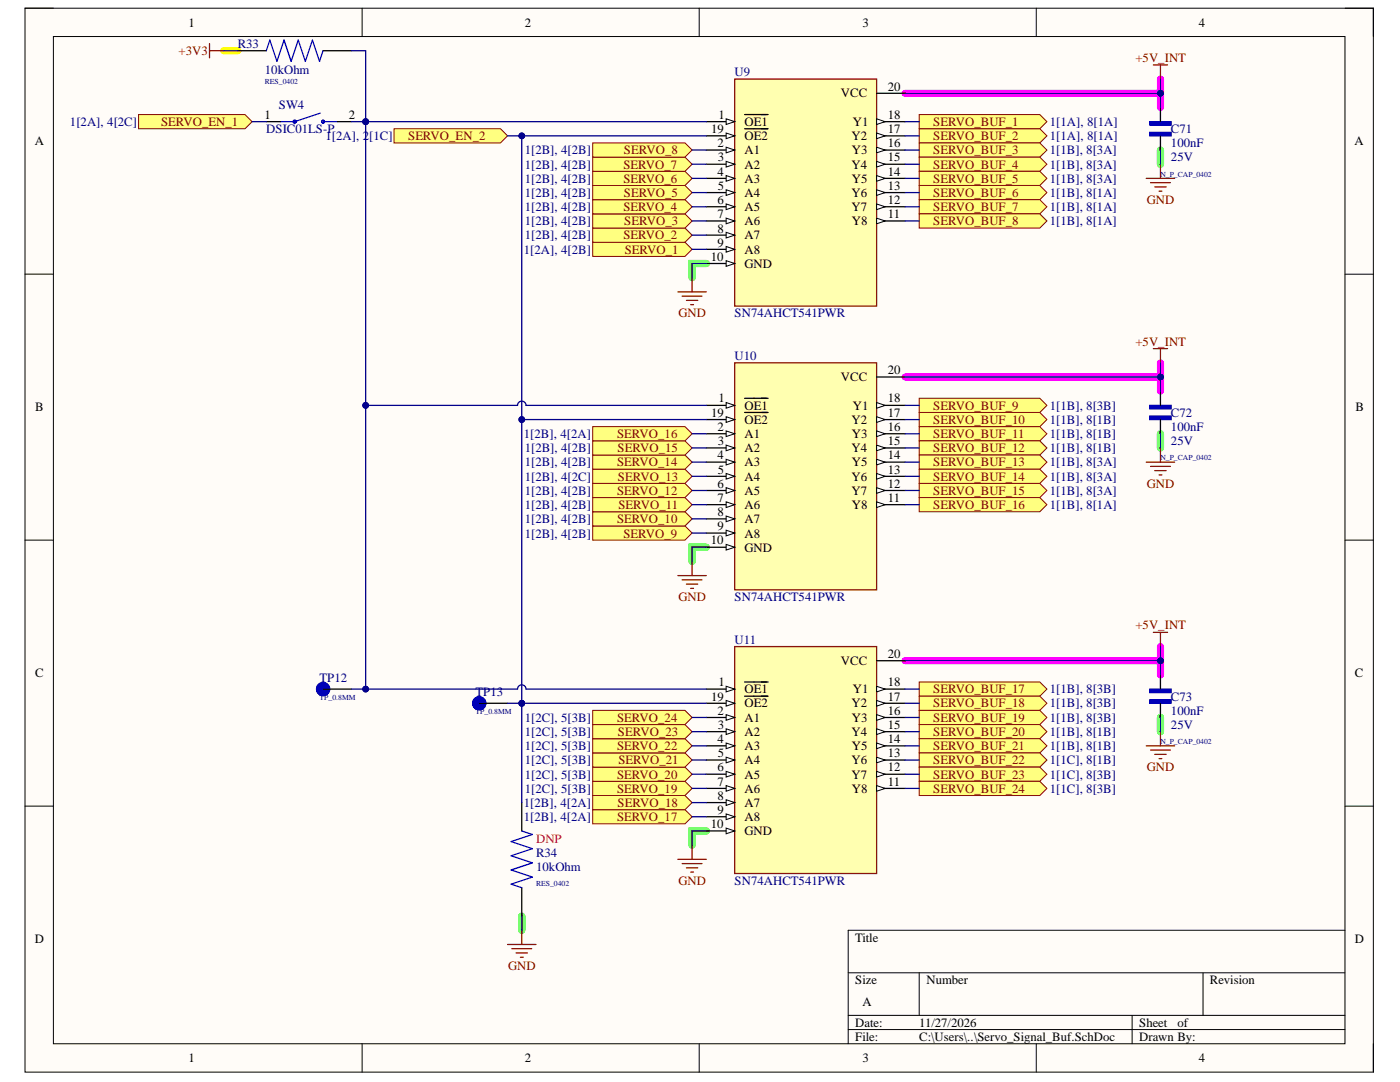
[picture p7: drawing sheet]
<svg xmlns="http://www.w3.org/2000/svg" width="279mm" height="216mm" viewBox="0 0 279 216" stroke-linecap="round" stroke-linejoin="round" font-family="sans-serif">
<defs><g id="words">
<g font-size="2.5">
<text x="37.6" y="5.3">1</text>
<text x="104.7" y="5.3">2</text>
<text x="172.1" y="5.3">3</text>
<text x="239.3" y="5.3">4</text>
<text x="52.8" y="23.8">1</text>
<text x="69.6" y="23.8">2</text>
<text x="143.4" y="23.8">1</text>
<text x="167.8" y="19.4">VCC</text>
<text x="177.2" y="18.1">20</text>
<text x="177.2" y="23.8">18</text>
<text x="6.9" y="29">A</text>
<text x="141.9" y="26.5">19</text>
<text x="143.2" y="29.4">2</text>
<text x="148.6" y="25.1">OE1</text>
<text x="148.6" y="28">OE2</text>
<text x="169.9" y="28">Y2</text>
<text x="170.2" y="25.1">Y1</text>
<text x="177.2" y="26.5">17</text>
<text x="177.2" y="29.4">16</text>
<text x="270.3" y="29">A</text>
<text x="143.2" y="35.1">4</text>
<text x="143.3" y="32.2">3</text>
<text x="148.6" y="30.8">A1</text>
<text x="148.6" y="33.6">A2</text>
<text x="169.9" y="33.6">Y4</text>
<text x="170" y="30.8">Y3</text>
<text x="177.2" y="32.2">15</text>
<text x="177.2" y="35.1">14</text>
<text x="143.2" y="40.7">6</text>
<text x="143.3" y="37.9">5</text>
<text x="148.6" y="36.4">A3</text>
<text x="148.6" y="39.3">A4</text>
<text x="169.9" y="39.3">Y6</text>
<text x="170" y="36.4">Y5</text>
<text x="177.2" y="37.9">13</text>
<text x="177.2" y="40.7">12</text>
<text x="143.2" y="43.5">7</text>
<text x="143.2" y="46.4">8</text>
<text x="148.6" y="42.1">A5</text>
<text x="148.6" y="45">A6</text>
<text x="148.6" y="47.8">A7</text>
<text x="169.9" y="42.1">Y7</text>
<text x="170" y="45">Y8</text>
<text x="177.2" y="43.5">11</text>
<text x="141.8" y="52">10</text>
<text x="143.2" y="49.2">9</text>
<text x="148.6" y="50.6">A8</text>
<text x="148.6" y="53.4">GND</text>
<text x="167.8" y="76.1">VCC</text>
<text x="177.2" y="74.6">20</text>
<text x="7" y="82.1">B</text>
<text x="141.9" y="83.2">19</text>
<text x="143.4" y="80.3">1</text>
<text x="148.6" y="81.7">OE1</text>
<text x="170.2" y="81.7">Y1</text>
<text x="177.2" y="80.3">18</text>
<text x="177.2" y="83.2">17</text>
<text x="270.5" y="82.1">B</text>
<text x="143.2" y="86">2</text>
<text x="143.3" y="88.8">3</text>
<text x="148.6" y="84.6">OE2</text>
<text x="148.6" y="87.4">A1</text>
<text x="169.9" y="84.6">Y2</text>
<text x="170" y="87.4">Y3</text>
<text x="177.2" y="86">16</text>
<text x="177.2" y="88.8">15</text>
<text x="143.2" y="91.6">4</text>
<text x="143.3" y="94.5">5</text>
<text x="148.6" y="90.3">A2</text>
<text x="148.6" y="93.1">A3</text>
<text x="148.6" y="95.9">A4</text>
<text x="169.9" y="90.3">Y4</text>
<text x="169.9" y="95.9">Y6</text>
<text x="170" y="93.1">Y5</text>
<text x="177.2" y="91.6">14</text>
<text x="177.2" y="94.5">13</text>
<text x="143.2" y="97.3">6</text>
<text x="143.2" y="100.2">7</text>
<text x="148.6" y="98.7">A5</text>
<text x="148.6" y="101.6">A6</text>
<text x="169.9" y="98.7">Y7</text>
<text x="170" y="101.6">Y8</text>
<text x="177.2" y="97.3">12</text>
<text x="177.2" y="100.2">11</text>
<text x="143.2" y="103">8</text>
<text x="143.2" y="105.8">9</text>
<text x="148.6" y="104.4">A7</text>
<text x="148.6" y="107.3">A8</text>
<text x="141.8" y="108.6">10</text>
<text x="148.6" y="110.1">GND</text>
<text x="177.2" y="131.3">20</text>
<text x="7" y="135.2">C</text>
<text x="143.4" y="136.9">1</text>
<text x="167.8" y="132.7">VCC</text>
<text x="177.2" y="136.9">18</text>
<text x="270.4" y="135.2">C</text>
<text x="141.9" y="139.8">19</text>
<text x="143.2" y="142.6">2</text>
<text x="148.6" y="138.4">OE1</text>
<text x="148.6" y="141.2">OE2</text>
<text x="169.9" y="141.2">Y2</text>
<text x="170.2" y="138.4">Y1</text>
<text x="177.2" y="139.8">17</text>
<text x="177.2" y="142.6">16</text>
<text x="143.2" y="148.3">4</text>
<text x="143.3" y="145.5">3</text>
<text x="148.6" y="144">A1</text>
<text x="148.6" y="146.8">A2</text>
<text x="148.6" y="149.7">A3</text>
<text x="169.9" y="146.8">Y4</text>
<text x="170" y="144">Y3</text>
<text x="170" y="149.7">Y5</text>
<text x="177.2" y="145.5">15</text>
<text x="177.2" y="148.3">14</text>
<text x="143.2" y="153.9">6</text>
<text x="143.3" y="151.1">5</text>
<text x="148.6" y="152.5">A4</text>
<text x="148.6" y="155.4">A5</text>
<text x="169.9" y="152.5">Y6</text>
<text x="169.9" y="155.4">Y7</text>
<text x="177.2" y="151.1">13</text>
<text x="177.2" y="153.9">12</text>
<text x="143.2" y="156.8">7</text>
<text x="143.2" y="159.6">8</text>
<text x="148.6" y="158.1">A6</text>
<text x="148.6" y="161">A7</text>
<text x="170" y="158.1">Y8</text>
<text x="177.2" y="156.8">11</text>
<text x="141.8" y="165.2">10</text>
<text x="143.2" y="162.5">9</text>
<text x="148.6" y="163.8">A8</text>
<text x="148.6" y="166.7">GND</text>
<text x="6.9" y="188.2">D</text>
<text x="170.7" y="187.9">Title</text>
<text x="270.4" y="188.2">D</text>
<text x="170.7" y="196.4">Size</text>
<text x="184.9" y="196.4">Number</text>
<text x="241.5" y="196.4">Revision</text>
<text x="172.1" y="200.7">A</text>
<text x="170.7" y="204.9">Date:</text>
<text x="170.7" y="207.7">File:</text>
<text x="183.5" y="204.9">11/27/2026</text>
<text x="183.5" y="207.7">C:\Users\..\Servo_Signal_Buf.SchDoc</text>
<text x="227.4" y="204.9">Sheet</text>
<text x="227.4" y="207.7">Drawn By:</text>
<text x="235" y="204.9">of</text>
<text x="37.6" y="212">1</text>
<text x="104.7" y="212">2</text>
<text x="172.1" y="212">3</text>
<text x="239.3" y="212">4</text>
</g>
<g font-size="2.5" fill="#800000">
<text x="35.6" y="11">+3V3</text>
<text x="226.6" y="12.4">+5V_INT</text>
<text x="32.1" y="25.1">SERVO_EN_1</text>
<text x="81.5" y="28">SERVO_EN_2</text>
<text x="186.2" y="25.1">SERVO_BUF_1</text>
<text x="186.2" y="28">SERVO_BUF_2</text>
<text x="124.4" y="33.6">SERVO_7</text>
<text x="124.5" y="30.8">SERVO_8</text>
<text x="186.2" y="30.8">SERVO_BUF_3</text>
<text x="186.2" y="33.6">SERVO_BUF_4</text>
<text x="124.4" y="36.4">SERVO_6</text>
<text x="124.5" y="39.3">SERVO_5</text>
<text x="186.2" y="36.4">SERVO_BUF_5</text>
<text x="186.2" y="39.3">SERVO_BUF_6</text>
<text x="228.9" y="40.7">GND</text>
<text x="124.4" y="47.8">SERVO_2</text>
<text x="124.4" y="42.1">SERVO_4</text>
<text x="124.6" y="45">SERVO_3</text>
<text x="186.2" y="42.1">SERVO_BUF_7</text>
<text x="186.2" y="45">SERVO_BUF_8</text>
<text x="124.7" y="50.6">SERVO_1</text>
<text x="135.4" y="63.3">GND</text>
<text x="226.6" y="69">+5V_INT</text>
<text x="186.2" y="81.7">SERVO_BUF_9</text>
<text x="123.1" y="87.4">SERVO_16</text>
<text x="186.2" y="84.6">SERVO_BUF_10</text>
<text x="186.2" y="87.4">SERVO_BUF_11</text>
<text x="123.1" y="93.1">SERVO_14</text>
<text x="123.2" y="90.3">SERVO_15</text>
<text x="123.3" y="95.9">SERVO_13</text>
<text x="186.2" y="90.3">SERVO_BUF_12</text>
<text x="186.2" y="93.1">SERVO_BUF_13</text>
<text x="186.2" y="95.9">SERVO_BUF_14</text>
<text x="123.1" y="98.7">SERVO_12</text>
<text x="123.4" y="101.6">SERVO_11</text>
<text x="186.2" y="98.7">SERVO_BUF_15</text>
<text x="186.2" y="101.6">SERVO_BUF_16</text>
<text x="228.9" y="97.3">GND</text>
<text x="123.1" y="104.4">SERVO_10</text>
<text x="124.4" y="107.3">SERVO_9</text>
<text x="135.4" y="119.9">GND</text>
<text x="226.6" y="125.6">+5V_INT</text>
<text x="186.2" y="138.4">SERVO_BUF_17</text>
<text x="186.2" y="141.2">SERVO_BUF_18</text>
<text x="123.1" y="149.7">SERVO_22</text>
<text x="123.1" y="144">SERVO_24</text>
<text x="123.3" y="146.8">SERVO_23</text>
<text x="186.2" y="144">SERVO_BUF_19</text>
<text x="186.2" y="146.8">SERVO_BUF_20</text>
<text x="186.2" y="149.7">SERVO_BUF_21</text>
<text x="123.1" y="155.4">SERVO_20</text>
<text x="123.4" y="152.5">SERVO_21</text>
<text x="186.2" y="152.5">SERVO_BUF_22</text>
<text x="186.2" y="155.4">SERVO_BUF_23</text>
<text x="228.9" y="153.9">GND</text>
<text x="123.1" y="158.1">SERVO_19</text>
<text x="123.2" y="161">SERVO_18</text>
<text x="186.2" y="158.1">SERVO_BUF_24</text>
<text x="123.1" y="163.8">SERVO_17</text>
<text x="135.4" y="176.6">GND</text>
<text x="101.4" y="193.6">GND</text>
</g>
<g font-size="2.5" fill="#000080">
<text x="47.4" y="9.6">R33</text>
<text x="52.9" y="14.8">10kOhm</text>
<text x="146.6" y="15.2">U9</text>
<text x="55.7" y="21.7">SW4</text>
<text x="14" y="25.1">1[2A], 4[2C]</text>
<text x="53.1" y="26.5">DSIC01LS-P</text>
<text x="65" y="28">1[2A], 2[1C]</text>
<text x="209.5" y="25.1">1[1A], 8[1A]</text>
<text x="209.5" y="28">1[1A], 8[1A]</text>
<text x="233.7" y="29.4">100nF</text>
<text x="233.7" y="26.5">C71</text>
<text x="104.7" y="33.6">1[2B], 4[2B]</text>
<text x="104.7" y="30.8">1[2B], 4[2B]</text>
<text x="209.5" y="30.8">1[1B], 8[3A]</text>
<text x="209.5" y="33.6">1[1B], 8[3A]</text>
<text x="233.7" y="32.2">25V</text>
<text x="104.7" y="39.3">1[2B], 4[2B]</text>
<text x="104.7" y="36.4">1[2B], 4[2B]</text>
<text x="209.5" y="36.4">1[1B], 8[3A]</text>
<text x="209.5" y="39.3">1[1B], 8[1A]</text>
<text x="104.7" y="47.8">1[2B], 4[2B]</text>
<text x="104.7" y="45">1[2B], 4[2B]</text>
<text x="104.7" y="42.1">1[2B], 4[2B]</text>
<text x="209.5" y="42.1">1[1B], 8[1A]</text>
<text x="209.5" y="45">1[1B], 8[1A]</text>
<text x="104.5" y="50.6">1[2A], 4[2B]</text>
<text x="146.6" y="63.3">SN74AHCT541PWR</text>
<text x="146.6" y="71.8">U10</text>
<text x="209.5" y="81.7">1[1B], 8[3B]</text>
<text x="233.7" y="83.2">C72</text>
<text x="104.5" y="87.4">1[2B], 4[2A]</text>
<text x="209.5" y="84.6">1[1B], 8[1B]</text>
<text x="209.5" y="87.4">1[1B], 8[1B]</text>
<text x="233.7" y="88.8">25V</text>
<text x="233.7" y="86">100nF</text>
<text x="104.7" y="95.9">1[2B], 4[2C]</text>
<text x="104.7" y="93.1">1[2B], 4[2B]</text>
<text x="104.7" y="90.3">1[2B], 4[2B]</text>
<text x="209.5" y="90.3">1[1B], 8[1B]</text>
<text x="209.5" y="93.1">1[1B], 8[3A]</text>
<text x="209.5" y="95.9">1[1B], 8[3A]</text>
<text x="104.7" y="101.6">1[2B], 4[2B]</text>
<text x="104.7" y="98.7">1[2B], 4[2B]</text>
<text x="209.5" y="98.7">1[1B], 8[3A]</text>
<text x="209.5" y="101.6">1[1B], 8[1A]</text>
<text x="104.7" y="107.3">1[2B], 4[2B]</text>
<text x="104.7" y="104.4">1[2B], 4[2B]</text>
<text x="146.6" y="119.9">SN74AHCT541PWR</text>
<text x="146.6" y="128.5">U11</text>
<text x="63.8" y="136.1">TP12</text>
<text x="94.9" y="139">TP13</text>
<text x="209.5" y="138.4">1[1B], 8[3B]</text>
<text x="209.5" y="141.2">1[1B], 8[3B]</text>
<text x="233.7" y="142.6">100nF</text>
<text x="233.7" y="139.8">C73</text>
<text x="104.7" y="149.7">1[2C], 5[3B]</text>
<text x="104.7" y="146.8">1[2C], 5[3B]</text>
<text x="104.7" y="144">1[2C], 5[3B]</text>
<text x="209.5" y="144">1[1B], 8[3B]</text>
<text x="209.5" y="146.8">1[1B], 8[1B]</text>
<text x="209.5" y="149.7">1[1B], 8[1B]</text>
<text x="233.7" y="145.5">25V</text>
<text x="104.7" y="155.4">1[2C], 5[3B]</text>
<text x="104.7" y="152.5">1[2C], 5[3B]</text>
<text x="209.5" y="152.5">1[1C], 8[1B]</text>
<text x="209.5" y="155.4">1[1C], 8[3B]</text>
<text x="104.5" y="161">1[2B], 4[2A]</text>
<text x="104.7" y="158.1">1[2C], 5[3B]</text>
<text x="209.5" y="158.1">1[1C], 8[3B]</text>
<text x="104.5" y="163.8">1[2B], 4[2A]</text>
<text x="107" y="173.8">10kOhm</text>
<text x="107" y="170.9">R34</text>
<text x="146.6" y="176.6">SN74AHCT541PWR</text>
</g>
<text font-size="2.5" fill="#f00" x="107" y="168.1">DNP</text>
<g font-size="1.5" fill="#000080">
<text x="52.9" y="16.7">RES_0402</text>
<text x="231.6" y="35.2">N_P_CAP_0402</text>
<text x="231.6" y="91.9">N_P_CAP_0402</text>
<text x="63.8" y="139.7">TP_0.8MM</text>
<text x="94.9" y="142.5">TP_0.8MM</text>
<text x="231.6" y="148.5">N_P_CAP_0402</text>
<text x="107" y="176.8">RES_0402</text>
</g>
</g></defs>
<path d="M5 1.6h269.1v212.3h-269.1z" fill-rule="evenodd" fill="#fffcf8"/>
<path d="M5 1.6h269.1v212.3h-269.1z" fill="none" stroke="#000" stroke-width=".2"/>
<path d="M10.7 7.3h257.7v201h-257.7z" fill-rule="evenodd" fill="#fffcf8"/>
<g fill="none" stroke="#000" stroke-width=".2">
<path d="M5 1.6h5.7M10.7 7.3h257.7v201h-257.7zM72.3 1.6v5.7M139.5 1.6v5.7M206.8 1.6v5.7M268.4 1.6h5.7v5.7M5 54.7h5.7M268.4 54.7h5.7M5 107.8h5.7M268.4 107.8h5.7M5 160.9h5.7M268.4 160.9h5.7"/>
<path d="M169.3 194.1h99.1M183.4 194.1v8.5M240.1 194.1v8.5M268.4 185.6h-99.1v22.7M72.3 208.3v5.6M139.5 208.3v5.6M169.3 202.6h99.1M169.3 205.4h99.1M206.8 208.3v5.6M225.9 202.6v5.7M274.1 208.3v5.6"/>
</g>
<path d="M231.6 29.9v2.9M141 52.6h-2.9v2.8M231.6 86.6v2.8M141 109.2h-2.9v2.8M231.6 143.2v2.8M141 165.8h-2.9v2.8M104.1 182.8v2.8" fill="none" stroke="#0f0" stroke-width="1.4"/>
<path d="M180.6 18.6h51v2.8M231.6 15.8v2.8M180.6 75.2h51v2.9M231.6 72.4v2.8M180.6 131.8h51v2.9M231.6 129v2.8" fill="none" stroke="#f0f" stroke-width="1.4"/>
<path d="M44.6 10.1h2.9" fill="none" stroke="#ff0" stroke-width="1.4"/>
<path d="M118.3 48.3h18.4l1.4 1.5-1.4 1.4h-18.4z" fill-rule="evenodd" fill="#ffff80"/>
<path d="M118.3 48.3h18.4l1.4 1.5-1.4 1.4h-18.4z" fill="none" stroke="#800000" stroke-width=".2"/>
<path d="M118.3 45.5h18.4l1.4 1.4-1.4 1.4h-18.4z" fill-rule="evenodd" fill="#ffff80"/>
<path d="M118.3 45.5h18.4l1.4 1.4-1.4 1.4h-18.4z" fill="none" stroke="#800000" stroke-width=".2"/>
<path d="M118.3 42.7h18.4l1.4 1.4-1.4 1.4h-18.4z" fill-rule="evenodd" fill="#ffff80"/>
<path d="M118.3 42.7h18.4l1.4 1.4-1.4 1.4h-18.4z" fill="none" stroke="#800000" stroke-width=".2"/>
<path d="M118.3 39.8h18.4l1.4 1.5-1.4 1.4h-18.4z" fill-rule="evenodd" fill="#ffff80"/>
<path d="M118.3 39.8h18.4l1.4 1.5-1.4 1.4h-18.4z" fill="none" stroke="#800000" stroke-width=".2"/>
<path d="M118.3 37h18.4l1.4 1.4-1.4 1.4h-18.4z" fill-rule="evenodd" fill="#ffff80"/>
<path d="M118.3 37h18.4l1.4 1.4-1.4 1.4h-18.4z" fill="none" stroke="#800000" stroke-width=".2"/>
<path d="M118.3 34.2h18.4l1.4 1.4-1.4 1.4h-18.4z" fill-rule="evenodd" fill="#ffff80"/>
<path d="M118.3 34.2h18.4l1.4 1.4-1.4 1.4h-18.4z" fill="none" stroke="#800000" stroke-width=".2"/>
<path d="M118.3 31.4h18.4l1.4 1.4-1.4 1.4h-18.4z" fill-rule="evenodd" fill="#ffff80"/>
<path d="M118.3 31.4h18.4l1.4 1.4-1.4 1.4h-18.4z" fill="none" stroke="#800000" stroke-width=".2"/>
<path d="M118.3 28.5h18.4l1.4 1.4-1.4 1.5h-18.4z" fill-rule="evenodd" fill="#ffff80"/>
<path d="M118.3 28.5h18.4l1.4 1.4-1.4 1.5h-18.4z" fill="none" stroke="#800000" stroke-width=".2"/>
<path d="M146.6 15.8h28.3v45.3h-28.3z" fill-rule="evenodd" fill="#ffffb0"/>
<path d="M146.6 15.8h28.3v45.3h-28.3z" fill="none" stroke="#980000" stroke-width=".25"/>
<path d="M141 24.3h5.6" fill="none" stroke="#000" stroke-width=".25"/>
<path d="M144.9 23.7l1.7 .6-1.7 .5z" fill="#f8fcff"/>
<path d="M144.9 23.7l1.7 .6-1.7 .5z" fill="none" stroke="#000" stroke-width=".2"/>
<path d="M141 27.1h5.6M148.6 22.9h4.7" fill="none" stroke="#000" stroke-width=".25"/>
<path d="M144.9 26.5l1.7 .6-1.7 .6z" fill="#f8fcff"/>
<path d="M144.9 26.5l1.7 .6-1.7 .6z" fill="none" stroke="#000" stroke-width=".2"/>
<path d="M141 29.9h5.6M148.6 25.7h4.7" fill="none" stroke="#000" stroke-width=".25"/>
<path d="M144.9 29.4l1.7 .5-1.7 .6z" fill="#f8fcff"/>
<path d="M144.9 29.4l1.7 .5-1.7 .6z" fill="none" stroke="#000" stroke-width=".2"/>
<path d="M141 32.8h5.6" fill="none" stroke="#000" stroke-width=".25"/>
<path d="M144.9 32.2l1.7 .6-1.7 .5z" fill="#f8fcff"/>
<path d="M144.9 32.2l1.7 .6-1.7 .5z" fill="none" stroke="#000" stroke-width=".2"/>
<path d="M141 35.6h5.6" fill="none" stroke="#000" stroke-width=".25"/>
<path d="M144.9 35l1.7 .6-1.7 .6z" fill="#f8fcff"/>
<path d="M144.9 35l1.7 .6-1.7 .6z" fill="none" stroke="#000" stroke-width=".2"/>
<path d="M141 38.4h5.6" fill="none" stroke="#000" stroke-width=".25"/>
<path d="M144.9 37.9l1.7 .5-1.7 .6z" fill="#f8fcff"/>
<path d="M144.9 37.9l1.7 .5-1.7 .6z" fill="none" stroke="#000" stroke-width=".2"/>
<path d="M141 41.3h5.6" fill="none" stroke="#000" stroke-width=".25"/>
<path d="M144.9 40.7l1.7 .6-1.7 .5z" fill="#f8fcff"/>
<path d="M144.9 40.7l1.7 .6-1.7 .5z" fill="none" stroke="#000" stroke-width=".2"/>
<path d="M141 44.1h5.6" fill="none" stroke="#000" stroke-width=".25"/>
<path d="M144.9 43.5l1.7 .6-1.7 .6z" fill="#f8fcff"/>
<path d="M144.9 43.5l1.7 .6-1.7 .6z" fill="none" stroke="#000" stroke-width=".2"/>
<path d="M141 46.9h5.6" fill="none" stroke="#000" stroke-width=".25"/>
<path d="M144.9 46.4l1.7 .5-1.7 .6z" fill="#f8fcff"/>
<path d="M144.9 46.4l1.7 .5-1.7 .6z" fill="none" stroke="#000" stroke-width=".2"/>
<path d="M141 49.8h5.6" fill="none" stroke="#000" stroke-width=".25"/>
<path d="M144.9 49.2l1.7 .6-1.7 .5z" fill="#f8fcff"/>
<path d="M144.9 49.2l1.7 .6-1.7 .5z" fill="none" stroke="#000" stroke-width=".2"/>
<path d="M141 52.6h5.6" fill="none" stroke="#000" stroke-width=".25"/>
<path d="M144.9 52l1.7 .6-1.7 .6z" fill="#f8fcff"/>
<path d="M144.9 52l1.7 .6-1.7 .6z" fill="none" stroke="#000" stroke-width=".2"/>
<path d="M174.9 18.6h5.7M174.9 24.3h5.7" fill="none" stroke="#000" stroke-width=".25"/>
<path d="M174.9 23.7l1.7 .6-1.7 .5z" fill="#f8fcff"/>
<path d="M174.9 23.7l1.7 .6-1.7 .5z" fill="none" stroke="#000" stroke-width=".2"/>
<path d="M174.9 27.1h5.7" fill="none" stroke="#000" stroke-width=".25"/>
<path d="M174.9 26.5l1.7 .6-1.7 .6z" fill="#f8fcff"/>
<path d="M174.9 26.5l1.7 .6-1.7 .6z" fill="none" stroke="#000" stroke-width=".2"/>
<path d="M174.9 29.9h5.7" fill="none" stroke="#000" stroke-width=".25"/>
<path d="M174.9 29.4l1.7 .5-1.7 .6z" fill="#f8fcff"/>
<path d="M174.9 29.4l1.7 .5-1.7 .6z" fill="none" stroke="#000" stroke-width=".2"/>
<path d="M174.9 32.8h5.7" fill="none" stroke="#000" stroke-width=".25"/>
<path d="M174.9 32.2l1.7 .6-1.7 .5z" fill="#f8fcff"/>
<path d="M174.9 32.2l1.7 .6-1.7 .5z" fill="none" stroke="#000" stroke-width=".2"/>
<path d="M174.9 35.6h5.7" fill="none" stroke="#000" stroke-width=".25"/>
<path d="M174.9 35l1.7 .6-1.7 .6z" fill="#f8fcff"/>
<path d="M174.9 35l1.7 .6-1.7 .6z" fill="none" stroke="#000" stroke-width=".2"/>
<path d="M174.9 38.4h5.7" fill="none" stroke="#000" stroke-width=".25"/>
<path d="M174.9 37.9l1.7 .5-1.7 .6z" fill="#f8fcff"/>
<path d="M174.9 37.9l1.7 .5-1.7 .6z" fill="none" stroke="#000" stroke-width=".2"/>
<path d="M174.9 41.3h5.7" fill="none" stroke="#000" stroke-width=".25"/>
<path d="M174.9 40.7l1.7 .6-1.7 .5z" fill="#f8fcff"/>
<path d="M174.9 40.7l1.7 .6-1.7 .5z" fill="none" stroke="#000" stroke-width=".2"/>
<path d="M174.9 44.1h5.7" fill="none" stroke="#000" stroke-width=".25"/>
<path d="M174.9 43.5l1.7 .6-1.7 .6z" fill="#f8fcff"/>
<path d="M174.9 43.5l1.7 .6-1.7 .6z" fill="none" stroke="#000" stroke-width=".2"/>
<path d="M135.3 58.2h5.7M136.1 59.1h4M137 59.9h2.3M138.1 55.4v2.8M137.8 60.8h.6" fill="none" stroke="#800000" stroke-width=".25"/>
<path d="M118.3 104.9h18.4l1.4 1.5-1.4 1.4h-18.4z" fill-rule="evenodd" fill="#ffff80"/>
<path d="M118.3 104.9h18.4l1.4 1.5-1.4 1.4h-18.4z" fill="none" stroke="#800000" stroke-width=".2"/>
<path d="M118.3 102.1h18.4l1.4 1.4-1.4 1.4h-18.4z" fill-rule="evenodd" fill="#ffff80"/>
<path d="M118.3 102.1h18.4l1.4 1.4-1.4 1.4h-18.4z" fill="none" stroke="#800000" stroke-width=".2"/>
<path d="M118.3 99.3h18.4l1.4 1.4-1.4 1.4h-18.4z" fill-rule="evenodd" fill="#ffff80"/>
<path d="M118.3 99.3h18.4l1.4 1.4-1.4 1.4h-18.4z" fill="none" stroke="#800000" stroke-width=".2"/>
<path d="M118.3 96.5h18.4l1.4 1.4-1.4 1.4h-18.4z" fill-rule="evenodd" fill="#ffff80"/>
<path d="M118.3 96.5h18.4l1.4 1.4-1.4 1.4h-18.4z" fill="none" stroke="#800000" stroke-width=".2"/>
<path d="M118.3 93.6h18.4l1.4 1.4-1.4 1.5h-18.4z" fill-rule="evenodd" fill="#ffff80"/>
<path d="M118.3 93.6h18.4l1.4 1.4-1.4 1.5h-18.4z" fill="none" stroke="#800000" stroke-width=".2"/>
<path d="M118.3 90.8h18.4l1.4 1.4-1.4 1.4h-18.4z" fill-rule="evenodd" fill="#ffff80"/>
<path d="M118.3 90.8h18.4l1.4 1.4-1.4 1.4h-18.4z" fill="none" stroke="#800000" stroke-width=".2"/>
<path d="M118.3 88h18.4l1.4 1.4-1.4 1.4h-18.4z" fill-rule="evenodd" fill="#ffff80"/>
<path d="M118.3 88h18.4l1.4 1.4-1.4 1.4h-18.4z" fill="none" stroke="#800000" stroke-width=".2"/>
<path d="M118.3 85.1h18.4l1.4 1.4-1.4 1.5h-18.4z" fill-rule="evenodd" fill="#ffff80"/>
<path d="M118.3 85.1h18.4l1.4 1.4-1.4 1.5h-18.4z" fill="none" stroke="#800000" stroke-width=".2"/>
<path d="M228.8 35.6h5.6M229.6 36.5h4M230.5 37.3h2.2M231.3 38.2h.6M231.6 32.8v2.8" fill="none" stroke="#800000" stroke-width=".25"/>
<path d="M146.6 72.4h28.3v45.3h-28.3z" fill-rule="evenodd" fill="#ffffb0"/>
<path d="M146.6 72.4h28.3v45.3h-28.3z" fill="none" stroke="#980000" stroke-width=".25"/>
<path d="M141 80.9h5.6" fill="none" stroke="#000" stroke-width=".25"/>
<path d="M144.9 80.3l1.7 .6-1.7 .6z" fill="#f8fcff"/>
<path d="M144.9 80.3l1.7 .6-1.7 .6z" fill="none" stroke="#000" stroke-width=".2"/>
<path d="M148.6 79.5h4.7M141 83.7h5.6" fill="none" stroke="#000" stroke-width=".25"/>
<path d="M144.9 83.2l1.7 .5-1.7 .6z" fill="#f8fcff"/>
<path d="M144.9 83.2l1.7 .5-1.7 .6z" fill="none" stroke="#000" stroke-width=".2"/>
<path d="M141 86.5h5.6M148.6 82.3h4.7" fill="none" stroke="#000" stroke-width=".25"/>
<path d="M144.9 86l1.7 .5-1.7 .6z" fill="#f8fcff"/>
<path d="M144.9 86l1.7 .5-1.7 .6z" fill="none" stroke="#000" stroke-width=".2"/>
<path d="M141 89.4h5.6" fill="none" stroke="#000" stroke-width=".25"/>
<path d="M144.9 88.8l1.7 .6-1.7 .5z" fill="#f8fcff"/>
<path d="M144.9 88.8l1.7 .6-1.7 .5z" fill="none" stroke="#000" stroke-width=".2"/>
<path d="M141 92.2h5.6" fill="none" stroke="#000" stroke-width=".25"/>
<path d="M144.9 91.6l1.7 .6-1.7 .6z" fill="#f8fcff"/>
<path d="M144.9 91.6l1.7 .6-1.7 .6z" fill="none" stroke="#000" stroke-width=".2"/>
<path d="M141 95h5.6" fill="none" stroke="#000" stroke-width=".25"/>
<path d="M144.9 94.5l1.7 .5-1.7 .6z" fill="#f8fcff"/>
<path d="M144.9 94.5l1.7 .5-1.7 .6z" fill="none" stroke="#000" stroke-width=".2"/>
<path d="M141 97.9h5.6" fill="none" stroke="#000" stroke-width=".25"/>
<path d="M144.9 97.3l1.7 .6-1.7 .5z" fill="#f8fcff"/>
<path d="M144.9 97.3l1.7 .6-1.7 .5z" fill="none" stroke="#000" stroke-width=".2"/>
<path d="M141 100.7h5.6" fill="none" stroke="#000" stroke-width=".25"/>
<path d="M144.9 100.1l1.7 .6-1.7 .6z" fill="#f8fcff"/>
<path d="M144.9 100.1l1.7 .6-1.7 .6z" fill="none" stroke="#000" stroke-width=".2"/>
<path d="M141 103.5h5.6" fill="none" stroke="#000" stroke-width=".25"/>
<path d="M144.9 103l1.7 .5-1.7 .6z" fill="#f8fcff"/>
<path d="M144.9 103l1.7 .5-1.7 .6z" fill="none" stroke="#000" stroke-width=".2"/>
<path d="M141 106.4h5.6" fill="none" stroke="#000" stroke-width=".25"/>
<path d="M144.9 105.8l1.7 .6-1.7 .5z" fill="#f8fcff"/>
<path d="M144.9 105.8l1.7 .6-1.7 .5z" fill="none" stroke="#000" stroke-width=".2"/>
<path d="M141 109.2h5.6" fill="none" stroke="#000" stroke-width=".25"/>
<path d="M144.9 108.6l1.7 .6-1.7 .6z" fill="#f8fcff"/>
<path d="M144.9 108.6l1.7 .6-1.7 .6z" fill="none" stroke="#000" stroke-width=".2"/>
<path d="M174.9 75.2h5.7M174.9 80.9h5.7" fill="none" stroke="#000" stroke-width=".25"/>
<path d="M174.9 80.3l1.7 .6-1.7 .6z" fill="#f8fcff"/>
<path d="M174.9 80.3l1.7 .6-1.7 .6z" fill="none" stroke="#000" stroke-width=".2"/>
<path d="M174.9 83.7h5.7" fill="none" stroke="#000" stroke-width=".25"/>
<path d="M174.9 83.2l1.7 .5-1.7 .6z" fill="#f8fcff"/>
<path d="M174.9 83.2l1.7 .5-1.7 .6z" fill="none" stroke="#000" stroke-width=".2"/>
<path d="M174.9 86.6h5.7" fill="none" stroke="#000" stroke-width=".25"/>
<path d="M174.9 86l1.7 .6-1.7 .5z" fill="#f8fcff"/>
<path d="M174.9 86l1.7 .6-1.7 .5z" fill="none" stroke="#000" stroke-width=".2"/>
<path d="M174.9 89.4h5.7" fill="none" stroke="#000" stroke-width=".25"/>
<path d="M174.9 88.8l1.7 .6-1.7 .5z" fill="#f8fcff"/>
<path d="M174.9 88.8l1.7 .6-1.7 .5z" fill="none" stroke="#000" stroke-width=".2"/>
<path d="M174.9 92.2h5.7" fill="none" stroke="#000" stroke-width=".25"/>
<path d="M174.9 91.6l1.7 .6-1.7 .6z" fill="#f8fcff"/>
<path d="M174.9 91.6l1.7 .6-1.7 .6z" fill="none" stroke="#000" stroke-width=".2"/>
<path d="M174.9 95h5.7" fill="none" stroke="#000" stroke-width=".25"/>
<path d="M174.9 94.5l1.7 .5-1.7 .6z" fill="#f8fcff"/>
<path d="M174.9 94.5l1.7 .5-1.7 .6z" fill="none" stroke="#000" stroke-width=".2"/>
<path d="M174.9 97.9h5.7" fill="none" stroke="#000" stroke-width=".25"/>
<path d="M174.9 97.3l1.7 .6-1.7 .5z" fill="#f8fcff"/>
<path d="M174.9 97.3l1.7 .6-1.7 .5z" fill="none" stroke="#000" stroke-width=".2"/>
<path d="M174.9 100.7h5.7" fill="none" stroke="#000" stroke-width=".25"/>
<path d="M174.9 100.1l1.7 .6-1.7 .6z" fill="#f8fcff"/>
<path d="M174.9 100.1l1.7 .6-1.7 .6z" fill="none" stroke="#000" stroke-width=".2"/>
<path d="M118.3 161.6h18.4l1.4 1.4-1.4 1.4h-18.4z" fill-rule="evenodd" fill="#ffff80"/>
<path d="M118.3 161.6h18.4l1.4 1.4-1.4 1.4h-18.4z" fill="none" stroke="#800000" stroke-width=".2"/>
<path d="M118.3 158.7h18.4l1.4 1.4-1.4 1.5h-18.4z" fill-rule="evenodd" fill="#ffff80"/>
<path d="M118.3 158.7h18.4l1.4 1.4-1.4 1.5h-18.4z" fill="none" stroke="#800000" stroke-width=".2"/>
<path d="M118.3 155.9h18.4l1.4 1.4-1.4 1.4h-18.4z" fill-rule="evenodd" fill="#ffff80"/>
<path d="M118.3 155.9h18.4l1.4 1.4-1.4 1.4h-18.4z" fill="none" stroke="#800000" stroke-width=".2"/>
<path d="M118.3 153.1h18.4l1.4 1.4-1.4 1.4h-18.4z" fill-rule="evenodd" fill="#ffff80"/>
<path d="M118.3 153.1h18.4l1.4 1.4-1.4 1.4h-18.4z" fill="none" stroke="#800000" stroke-width=".2"/>
<path d="M118.3 150.2h18.4l1.4 1.5-1.4 1.4h-18.4z" fill-rule="evenodd" fill="#ffff80"/>
<path d="M118.3 150.2h18.4l1.4 1.5-1.4 1.4h-18.4z" fill="none" stroke="#800000" stroke-width=".2"/>
<path d="M118.3 147.4h18.4l1.4 1.4-1.4 1.4h-18.4z" fill-rule="evenodd" fill="#ffff80"/>
<path d="M118.3 147.4h18.4l1.4 1.4-1.4 1.4h-18.4z" fill="none" stroke="#800000" stroke-width=".2"/>
<path d="M118.3 144.6h18.4l1.4 1.4-1.4 1.4h-18.4z" fill-rule="evenodd" fill="#ffff80"/>
<path d="M118.3 144.6h18.4l1.4 1.4-1.4 1.4h-18.4z" fill="none" stroke="#800000" stroke-width=".2"/>
<path d="M118.3 141.7h18.4l1.4 1.5-1.4 1.4h-18.4z" fill-rule="evenodd" fill="#ffff80"/>
<path d="M118.3 141.7h18.4l1.4 1.5-1.4 1.4h-18.4z" fill="none" stroke="#800000" stroke-width=".2"/>
<path d="M135.3 114.9h5.7M136.1 115.7h4M137 116.6h2.3M137.8 117.4h.6M138.1 112v2.9" fill="none" stroke="#800000" stroke-width=".25"/>
<path d="M146.6 129h28.3v45.3h-28.3z" fill-rule="evenodd" fill="#ffffb0"/>
<path d="M146.6 129h28.3v45.3h-28.3z" fill="none" stroke="#980000" stroke-width=".25"/>
<path d="M141 137.5h5.6" fill="none" stroke="#000" stroke-width=".25"/>
<path d="M144.9 136.9l1.7 .6-1.7 .6z" fill="#f8fcff"/>
<path d="M144.9 136.9l1.7 .6-1.7 .6z" fill="none" stroke="#000" stroke-width=".2"/>
<path d="M148.6 136.1h4.7M141 140.3h5.6" fill="none" stroke="#000" stroke-width=".25"/>
<path d="M144.9 139.8l1.7 .5-1.7 .6z" fill="#f8fcff"/>
<path d="M144.9 139.8l1.7 .5-1.7 .6z" fill="none" stroke="#000" stroke-width=".2"/>
<path d="M148.6 138.9h4.7M141 143.2h5.6" fill="none" stroke="#000" stroke-width=".25"/>
<path d="M144.9 142.6l1.7 .6-1.7 .5z" fill="#f8fcff"/>
<path d="M144.9 142.6l1.7 .6-1.7 .5z" fill="none" stroke="#000" stroke-width=".2"/>
<path d="M141 146h5.6" fill="none" stroke="#000" stroke-width=".25"/>
<path d="M144.9 145.4l1.7 .6-1.7 .6z" fill="#f8fcff"/>
<path d="M144.9 145.4l1.7 .6-1.7 .6z" fill="none" stroke="#000" stroke-width=".2"/>
<path d="M141 148.8h5.6" fill="none" stroke="#000" stroke-width=".25"/>
<path d="M144.9 148.3l1.7 .5-1.7 .6z" fill="#f8fcff"/>
<path d="M144.9 148.3l1.7 .5-1.7 .6z" fill="none" stroke="#000" stroke-width=".2"/>
<path d="M141 151.7h5.6" fill="none" stroke="#000" stroke-width=".25"/>
<path d="M144.9 151.1l1.7 .6-1.7 .5z" fill="#f8fcff"/>
<path d="M144.9 151.1l1.7 .6-1.7 .5z" fill="none" stroke="#000" stroke-width=".2"/>
<path d="M141 154.5h5.6" fill="none" stroke="#000" stroke-width=".25"/>
<path d="M144.9 153.9l1.7 .6-1.7 .5z" fill="#f8fcff"/>
<path d="M144.9 153.9l1.7 .6-1.7 .5z" fill="none" stroke="#000" stroke-width=".2"/>
<path d="M141 157.3h5.6" fill="none" stroke="#000" stroke-width=".25"/>
<path d="M144.9 156.8l1.7 .5-1.7 .6z" fill="#f8fcff"/>
<path d="M144.9 156.8l1.7 .5-1.7 .6z" fill="none" stroke="#000" stroke-width=".2"/>
<path d="M141 160.1h5.6" fill="none" stroke="#000" stroke-width=".25"/>
<path d="M144.9 159.6l1.7 .5-1.7 .6z" fill="#f8fcff"/>
<path d="M144.9 159.6l1.7 .5-1.7 .6z" fill="none" stroke="#000" stroke-width=".2"/>
<path d="M141 163h5.6" fill="none" stroke="#000" stroke-width=".25"/>
<path d="M144.9 162.4l1.7 .6-1.7 .5z" fill="#f8fcff"/>
<path d="M144.9 162.4l1.7 .6-1.7 .5z" fill="none" stroke="#000" stroke-width=".2"/>
<path d="M141 165.8h5.6" fill="none" stroke="#000" stroke-width=".25"/>
<path d="M144.9 165.2l1.7 .6-1.7 .6z" fill="#f8fcff"/>
<path d="M144.9 165.2l1.7 .6-1.7 .6z" fill="none" stroke="#000" stroke-width=".2"/>
<path d="M174.9 131.8h5.7M174.9 137.5h5.7" fill="none" stroke="#000" stroke-width=".25"/>
<path d="M174.9 136.9l1.7 .6-1.7 .6z" fill="#f8fcff"/>
<path d="M174.9 136.9l1.7 .6-1.7 .6z" fill="none" stroke="#000" stroke-width=".2"/>
<path d="M174.9 140.3h5.7" fill="none" stroke="#000" stroke-width=".25"/>
<path d="M174.9 139.8l1.7 .5-1.7 .6z" fill="#f8fcff"/>
<path d="M174.9 139.8l1.7 .5-1.7 .6z" fill="none" stroke="#000" stroke-width=".2"/>
<path d="M174.9 143.2h5.7" fill="none" stroke="#000" stroke-width=".25"/>
<path d="M174.9 142.6l1.7 .6-1.7 .5z" fill="#f8fcff"/>
<path d="M174.9 142.6l1.7 .6-1.7 .5z" fill="none" stroke="#000" stroke-width=".2"/>
<path d="M174.9 146h5.7" fill="none" stroke="#000" stroke-width=".25"/>
<path d="M174.9 145.4l1.7 .6-1.7 .6z" fill="#f8fcff"/>
<path d="M174.9 145.4l1.7 .6-1.7 .6z" fill="none" stroke="#000" stroke-width=".2"/>
<path d="M174.9 148.8h5.7" fill="none" stroke="#000" stroke-width=".25"/>
<path d="M174.9 148.3l1.7 .5-1.7 .6z" fill="#f8fcff"/>
<path d="M174.9 148.3l1.7 .5-1.7 .6z" fill="none" stroke="#000" stroke-width=".2"/>
<path d="M174.9 151.7h5.7" fill="none" stroke="#000" stroke-width=".25"/>
<path d="M174.9 151.1l1.7 .6-1.7 .5z" fill="#f8fcff"/>
<path d="M174.9 151.1l1.7 .6-1.7 .5z" fill="none" stroke="#000" stroke-width=".2"/>
<path d="M174.9 154.5h5.7" fill="none" stroke="#000" stroke-width=".25"/>
<path d="M174.9 153.9l1.7 .6-1.7 .5z" fill="#f8fcff"/>
<path d="M174.9 153.9l1.7 .6-1.7 .5z" fill="none" stroke="#000" stroke-width=".2"/>
<path d="M174.9 157.3h5.7" fill="none" stroke="#000" stroke-width=".25"/>
<path d="M174.9 156.8l1.7 .5-1.7 .6z" fill="#f8fcff"/>
<path d="M174.9 156.8l1.7 .5-1.7 .6z" fill="none" stroke="#000" stroke-width=".2"/>
<path d="M228.8 148.8h5.6M229.6 149.7h4M230.5 150.5h2.2M231.3 151.4h.6M231.6 146v2.8M135.3 171.5h5.7M136.1 172.3h4M137 173.2h2.3M137.8 174h.6M138.1 168.6v2.9" fill="none" stroke="#800000" stroke-width=".25"/>
<path d="M229.5 26.4h4.2v.7h-4.2z" fill-rule="evenodd" fill="#00f"/>
<path d="M229.5 26.4h4.2v.7h-4.2z" fill="none" stroke="#00f" stroke-width=".25"/>
<path d="M229.5 24.3h4.2v.7h-4.2z" fill-rule="evenodd" fill="#00f"/>
<path d="M229.5 24.3h4.2v.7h-4.2z" fill="none" stroke="#00f" stroke-width=".25"/>
<path d="M231.6 21.4v2.9M231.6 27.1v2.8" fill="none" stroke="#000" stroke-width=".25"/>
<path d="M229.5 83h4.2v.7h-4.2z" fill-rule="evenodd" fill="#00f"/>
<path d="M229.5 83h4.2v.7h-4.2z" fill="none" stroke="#00f" stroke-width=".25"/>
<path d="M229.5 80.9h4.2v.7h-4.2z" fill-rule="evenodd" fill="#00f"/>
<path d="M229.5 80.9h4.2v.7h-4.2z" fill="none" stroke="#00f" stroke-width=".25"/>
<path d="M231.6 78.1v2.8M231.6 83.7v2.9" fill="none" stroke="#000" stroke-width=".25"/>
<path d="M230.2 13h2.8M231.6 13v2.8M228.8 92.2h5.6M229.6 93.1h4M230.5 93.9h2.2M231.3 94.8h.6M231.6 89.4v2.8" fill="none" stroke="#800000" stroke-width=".25"/>
<path d="M229.5 139.6h4.2v.7h-4.2z" fill-rule="evenodd" fill="#00f"/>
<path d="M229.5 139.6h4.2v.7h-4.2z" fill="none" stroke="#00f" stroke-width=".25"/>
<path d="M229.5 137.5h4.2v.7h-4.2z" fill-rule="evenodd" fill="#00f"/>
<path d="M229.5 137.5h4.2v.7h-4.2z" fill="none" stroke="#00f" stroke-width=".25"/>
<path d="M64.5 137.5h5.6M231.6 134.7v2.8M231.6 140.3v2.9" fill="none" stroke="#000" stroke-width=".25"/>
<path d="M230.2 69.6h2.8M231.6 69.6v2.8M230.2 126.2h2.8M231.6 126.2v2.8" fill="none" stroke="#800000" stroke-width=".25"/>
<circle cx="64.5" cy="137.5" r=".71" fill="none" stroke="#00f" stroke-width="1.4"/>
<path d="M183.4 79.5h24.1l1.4 1.4-1.4 1.4h-24.1z" fill-rule="evenodd" fill="#ffff80"/>
<path d="M183.4 79.5h24.1l1.4 1.4-1.4 1.4h-24.1z" fill="none" stroke="#800000" stroke-width=".2"/>
<path d="M183.4 82.3h24.1l1.4 1.4-1.4 1.4h-24.1z" fill-rule="evenodd" fill="#ffff80"/>
<path d="M183.4 82.3h24.1l1.4 1.4-1.4 1.4h-24.1z" fill="none" stroke="#800000" stroke-width=".2"/>
<path d="M183.4 85.1h24.1l1.4 1.5-1.4 1.4h-24.1z" fill-rule="evenodd" fill="#ffff80"/>
<path d="M183.4 85.1h24.1l1.4 1.5-1.4 1.4h-24.1z" fill="none" stroke="#800000" stroke-width=".2"/>
<path d="M183.4 88h24.1l1.4 1.4-1.4 1.4h-24.1z" fill-rule="evenodd" fill="#ffff80"/>
<path d="M183.4 88h24.1l1.4 1.4-1.4 1.4h-24.1z" fill="none" stroke="#800000" stroke-width=".2"/>
<path d="M183.4 90.8h24.1l1.4 1.4-1.4 1.4h-24.1z" fill-rule="evenodd" fill="#ffff80"/>
<path d="M183.4 90.8h24.1l1.4 1.4-1.4 1.4h-24.1z" fill="none" stroke="#800000" stroke-width=".2"/>
<path d="M183.4 93.6h24.1l1.4 1.4-1.4 1.5h-24.1z" fill-rule="evenodd" fill="#ffff80"/>
<path d="M183.4 93.6h24.1l1.4 1.4-1.4 1.5h-24.1z" fill="none" stroke="#800000" stroke-width=".2"/>
<path d="M183.4 96.5h24.1l1.4 1.4-1.4 1.4h-24.1z" fill-rule="evenodd" fill="#ffff80"/>
<path d="M183.4 96.5h24.1l1.4 1.4-1.4 1.4h-24.1z" fill="none" stroke="#800000" stroke-width=".2"/>
<path d="M183.4 99.3h24.1l1.4 1.4-1.4 1.4h-24.1z" fill-rule="evenodd" fill="#ffff80"/>
<path d="M183.4 99.3h24.1l1.4 1.4-1.4 1.4h-24.1z" fill="none" stroke="#800000" stroke-width=".2"/>
<path d="M183.4 22.9h24.1l1.4 1.4-1.4 1.4h-24.1z" fill-rule="evenodd" fill="#ffff80"/>
<path d="M183.4 22.9h24.1l1.4 1.4-1.4 1.4h-24.1z" fill="none" stroke="#800000" stroke-width=".2"/>
<path d="M183.4 25.7h24.1l1.4 1.4-1.4 1.4h-24.1z" fill-rule="evenodd" fill="#ffff80"/>
<path d="M183.4 25.7h24.1l1.4 1.4-1.4 1.4h-24.1z" fill="none" stroke="#800000" stroke-width=".2"/>
<path d="M183.4 28.5h24.1l1.4 1.4-1.4 1.5h-24.1z" fill-rule="evenodd" fill="#ffff80"/>
<path d="M183.4 28.5h24.1l1.4 1.4-1.4 1.5h-24.1z" fill="none" stroke="#800000" stroke-width=".2"/>
<path d="M183.4 31.4h24.1l1.4 1.4-1.4 1.4h-24.1z" fill-rule="evenodd" fill="#ffff80"/>
<path d="M183.4 31.4h24.1l1.4 1.4-1.4 1.4h-24.1z" fill="none" stroke="#800000" stroke-width=".2"/>
<path d="M183.4 34.2h24.1l1.4 1.4-1.4 1.4h-24.1z" fill-rule="evenodd" fill="#ffff80"/>
<path d="M183.4 34.2h24.1l1.4 1.4-1.4 1.4h-24.1z" fill="none" stroke="#800000" stroke-width=".2"/>
<path d="M183.4 37h24.1l1.4 1.4-1.4 1.4h-24.1z" fill-rule="evenodd" fill="#ffff80"/>
<path d="M183.4 37h24.1l1.4 1.4-1.4 1.4h-24.1z" fill="none" stroke="#800000" stroke-width=".2"/>
<path d="M183.4 39.8h24.1l1.4 1.5-1.4 1.4h-24.1z" fill-rule="evenodd" fill="#ffff80"/>
<path d="M183.4 39.8h24.1l1.4 1.5-1.4 1.4h-24.1z" fill="none" stroke="#800000" stroke-width=".2"/>
<path d="M183.4 42.7h24.1l1.4 1.4-1.4 1.4h-24.1z" fill-rule="evenodd" fill="#ffff80"/>
<path d="M183.4 42.7h24.1l1.4 1.4-1.4 1.4h-24.1z" fill="none" stroke="#800000" stroke-width=".2"/>
<path d="M183.4 136.1h24.1l1.4 1.4-1.4 1.4h-24.1z" fill-rule="evenodd" fill="#ffff80"/>
<path d="M183.4 136.1h24.1l1.4 1.4-1.4 1.4h-24.1z" fill="none" stroke="#800000" stroke-width=".2"/>
<path d="M183.4 138.9h24.1l1.4 1.4-1.4 1.4h-24.1z" fill-rule="evenodd" fill="#ffff80"/>
<path d="M183.4 138.9h24.1l1.4 1.4-1.4 1.4h-24.1z" fill="none" stroke="#800000" stroke-width=".2"/>
<path d="M183.4 141.7h24.1l1.4 1.5-1.4 1.4h-24.1z" fill-rule="evenodd" fill="#ffff80"/>
<path d="M183.4 141.7h24.1l1.4 1.5-1.4 1.4h-24.1z" fill="none" stroke="#800000" stroke-width=".2"/>
<path d="M183.4 144.6h24.1l1.4 1.4-1.4 1.4h-24.1z" fill-rule="evenodd" fill="#ffff80"/>
<path d="M183.4 144.6h24.1l1.4 1.4-1.4 1.4h-24.1z" fill="none" stroke="#800000" stroke-width=".2"/>
<path d="M183.4 147.4h24.1l1.4 1.4-1.4 1.4h-24.1z" fill-rule="evenodd" fill="#ffff80"/>
<path d="M183.4 147.4h24.1l1.4 1.4-1.4 1.4h-24.1z" fill="none" stroke="#800000" stroke-width=".2"/>
<path d="M183.4 150.2h24.1l1.4 1.5-1.4 1.4h-24.1z" fill-rule="evenodd" fill="#ffff80"/>
<path d="M183.4 150.2h24.1l1.4 1.5-1.4 1.4h-24.1z" fill="none" stroke="#800000" stroke-width=".2"/>
<path d="M183.4 153.1h24.1l1.4 1.4-1.4 1.4h-24.1z" fill-rule="evenodd" fill="#ffff80"/>
<path d="M183.4 153.1h24.1l1.4 1.4-1.4 1.4h-24.1z" fill="none" stroke="#800000" stroke-width=".2"/>
<path d="M183.4 155.9h24.1l1.4 1.4-1.4 1.4h-24.1z" fill-rule="evenodd" fill="#ffff80"/>
<path d="M183.4 155.9h24.1l1.4 1.4-1.4 1.4h-24.1z" fill="none" stroke="#800000" stroke-width=".2"/>
<path d="M27.7 22.9h21.2l1.4 1.4-1.4 1.4h-21.2z" fill-rule="evenodd" fill="#ffff80"/>
<path d="M27.7 22.9h21.2l1.4 1.4-1.4 1.4h-21.2z" fill="none" stroke="#800000" stroke-width=".2"/>
<path d="M78.6 25.7h21.3l1.4 1.4-1.4 1.4h-21.3z" fill-rule="evenodd" fill="#ffff80"/>
<path d="M78.6 25.7h21.3l1.4 1.4-1.4 1.4h-21.3z" fill="none" stroke="#800000" stroke-width=".2"/>
<g fill="none" stroke="#00f" stroke-width=".25">
<path d="M53.1 10.1l.8-2.1 1.4 4.2 1.4-4.2 1.4 4.2 1.4-4.2 1.4 4.2 1.5-4.2 1.4 4.2 .7-2.1M63.9 22.6l-5.1 1.7h-2.8M64.5 24.3h2.8M104.1 165.8l2.2 .7-4.3 1.4 4.3 1.4-4.3 1.5 4.3 1.4-4.3 1.4 4.3 1.4-4.3 1.4 2.1 .7"/>
<circle cx="58.8" cy="24.3" r=".28"/>
<circle cx="64.5" cy="24.3" r=".28"/>
</g>
<path d="M47.5 10.1h5.6M64.5 10.1h5.6M53.1 24.3h2.9M67.3 24.3h2.8M95.6 140.3h5.7M104.1 160.1v5.7M104.1 177.1v5.7" fill="none" stroke="#000" stroke-width=".25"/>
<path d="M41.8 8.7v2.8M41.8 10.1h2.8M101.3 188.5h5.7M102.2 189.3h3.9M103 190.1h2.3M103.9 191h.5M104.1 185.6v2.9" fill="none" stroke="#800000" stroke-width=".25"/>
<circle cx="95.6" cy="140.3" r=".71" fill="none" stroke="#00f" stroke-width="1.4"/>
<g fill="none" stroke="#000080" stroke-width=".25">
<path d="M101.3 27.1h39.7M138.1 29.9h2.9M138.1 32.8h2.9M138.1 35.6h2.9M138.1 38.4h2.9M180.6 29.9h2.8M180.6 32.8h2.8M180.6 35.6h2.8M180.6 38.4h2.8M180.6 24.3h2.8M180.6 27.1h2.8M231.6 29.9v2.9"/>
<path d="M138.1 44.1h2.9M138.1 41.3h2.9M138.1 46.9h2.9M138.1 49.8h2.9M141 52.6h-2.9v2.8M180.6 44.1h2.8M180.6 41.3h2.8M138.1 86.5h2.9M138.1 92.2h2.9M138.1 95h2.9M138.1 97.9h2.9M138.1 89.4h2.9"/>
<path d="M180.6 80.9h2.8M180.6 83.7h2.8M180.6 86.6h2.8M180.6 89.4h2.8M180.6 92.2h2.8M180.6 95h2.8M180.6 97.9h2.8M231.6 86.6v2.8M138.1 100.7h2.9M138.1 103.5h2.9M138.1 106.4h2.9M141 109.2h-2.9v2.8"/>
<path d="M180.6 100.7h2.8M180.6 137.5h2.8M138.1 143.2h2.9M138.1 146h2.9M138.1 148.8h2.9M138.1 151.7h2.9M138.1 154.5h2.9M138.1 157.3h2.9M180.6 140.3h2.8M180.6 143.2h2.8M180.6 146h2.8M180.6 148.8h2.8"/>
<path d="M180.6 151.7h2.8M180.6 154.5h2.8M180.6 157.3h2.8M231.6 143.2v2.8M138.1 160.1h2.9M138.1 163h2.9M141 165.8h-2.9v2.8M104.1 182.8v2.8"/>
</g>
<circle cx="104.1" cy="27.1" r=".57" fill="#000080"/>
<circle cx="104.1" cy="27.1" r=".57" fill="none" stroke="#000080" stroke-width=".2"/>
<path d="M104.1 27.1v56.6h36.9" fill="none" stroke="#000080" stroke-width=".25"/>
<circle cx="104.1" cy="27.1" r=".57" fill="#000080"/>
<circle cx="104.1" cy="27.1" r=".57" fill="none" stroke="#000080" stroke-width=".2"/>
<circle cx="104.1" cy="83.7" r=".57" fill="#000080"/>
<circle cx="104.1" cy="83.7" r=".57" fill="none" stroke="#000080" stroke-width=".2"/>
<path d="M231.6 15.8v2.8" fill="none" stroke="#000080" stroke-width=".25"/>
<circle cx="231.6" cy="18.6" r=".57" fill="#000080"/>
<circle cx="231.6" cy="18.6" r=".57" fill="none" stroke="#000080" stroke-width=".2"/>
<path d="M180.6 18.6h51v2.8" fill="none" stroke="#000080" stroke-width=".25"/>
<circle cx="231.6" cy="18.6" r=".57" fill="#000080"/>
<circle cx="231.6" cy="18.6" r=".57" fill="none" stroke="#000080" stroke-width=".2"/>
<path d="M231.6 72.4v2.8" fill="none" stroke="#000080" stroke-width=".25"/>
<circle cx="231.6" cy="75.2" r=".56" fill="#000080"/>
<circle cx="231.6" cy="75.2" r=".56" fill="none" stroke="#000080" stroke-width=".2"/>
<path d="M180.6 75.2h51v2.9" fill="none" stroke="#000080" stroke-width=".25"/>
<circle cx="231.6" cy="75.2" r=".56" fill="#000080"/>
<circle cx="231.6" cy="75.2" r=".56" fill="none" stroke="#000080" stroke-width=".2"/>
<path d="M231.6 129v2.8" fill="none" stroke="#000080" stroke-width=".25"/>
<circle cx="231.6" cy="131.8" r=".56" fill="#000080"/>
<circle cx="231.6" cy="131.8" r=".56" fill="none" stroke="#000080" stroke-width=".2"/>
<path d="M180.6 131.8h51v2.9" fill="none" stroke="#000080" stroke-width=".25"/>
<circle cx="231.6" cy="131.8" r=".56" fill="#000080"/>
<circle cx="231.6" cy="131.8" r=".56" fill="none" stroke="#000080" stroke-width=".2"/>
<path d="M70.1 24.3h70.9" fill="none" stroke="#000080" stroke-width=".25"/>
<circle cx="73" cy="24.3" r=".57" fill="#000080"/>
<circle cx="73" cy="24.3" r=".57" fill="none" stroke="#000080" stroke-width=".2"/>
<path d="M104.1 83.7v56.6" fill="none" stroke="#000080" stroke-width=".25"/>
<circle cx="104.1" cy="140.3" r=".57" fill="#000080"/>
<circle cx="104.1" cy="140.3" r=".57" fill="none" stroke="#000080" stroke-width=".2"/>
<circle cx="104.1" cy="83.7" r=".57" fill="#000080"/>
<circle cx="104.1" cy="83.7" r=".57" fill="none" stroke="#000080" stroke-width=".2"/>
<path d="M141 140.3h-36.9v19.8" fill="none" stroke="#000080" stroke-width=".25"/>
<circle cx="104.1" cy="140.3" r=".57" fill="#000080"/>
<circle cx="104.1" cy="140.3" r=".57" fill="none" stroke="#000080" stroke-width=".2"/>
<path d="M73 24.3v56.6h30.3a.85 .85 0 0 1 .8-.9 .85 .85 0 0 1 .9 .9h36" fill="none" stroke="#000080" stroke-width=".25"/>
<circle cx="73" cy="24.3" r=".57" fill="#000080"/>
<circle cx="73" cy="24.3" r=".57" fill="none" stroke="#000080" stroke-width=".2"/>
<circle cx="73" cy="80.9" r=".57" fill="#000080"/>
<circle cx="73" cy="80.9" r=".57" fill="none" stroke="#000080" stroke-width=".2"/>
<path d="M73 80.9v56.6h30.3a.85 .85 0 0 1 .8-.9 .85 .85 0 0 1 .9 .9h36" fill="none" stroke="#000080" stroke-width=".25"/>
<circle cx="73" cy="80.9" r=".57" fill="#000080"/>
<circle cx="73" cy="80.9" r=".57" fill="none" stroke="#000080" stroke-width=".2"/>
<circle cx="73" cy="137.5" r=".57" fill="#000080"/>
<circle cx="73" cy="137.5" r=".57" fill="none" stroke="#000080" stroke-width=".2"/>
<path d="M44.6 10.1h2.9M70.1 10.1h2.9v14.2M50.3 24.3h2.8" fill="none" stroke="#000080" stroke-width=".25"/>
<circle cx="73" cy="24.3" r=".57" fill="#000080"/>
<circle cx="73" cy="24.3" r=".57" fill="none" stroke="#000080" stroke-width=".2"/>
<path d="M70.1 137.5h2.9" fill="none" stroke="#000080" stroke-width=".25"/>
<circle cx="73" cy="137.5" r=".57" fill="#000080"/>
<circle cx="73" cy="137.5" r=".57" fill="none" stroke="#000080" stroke-width=".2"/>
<path d="M101.3 140.3h2.8" fill="none" stroke="#000080" stroke-width=".25"/>
<circle cx="104.1" cy="140.3" r=".57" fill="#000080"/>
<circle cx="104.1" cy="140.3" r=".57" fill="none" stroke="#000080" stroke-width=".2"/>
<use href="#words"/>
</svg>
